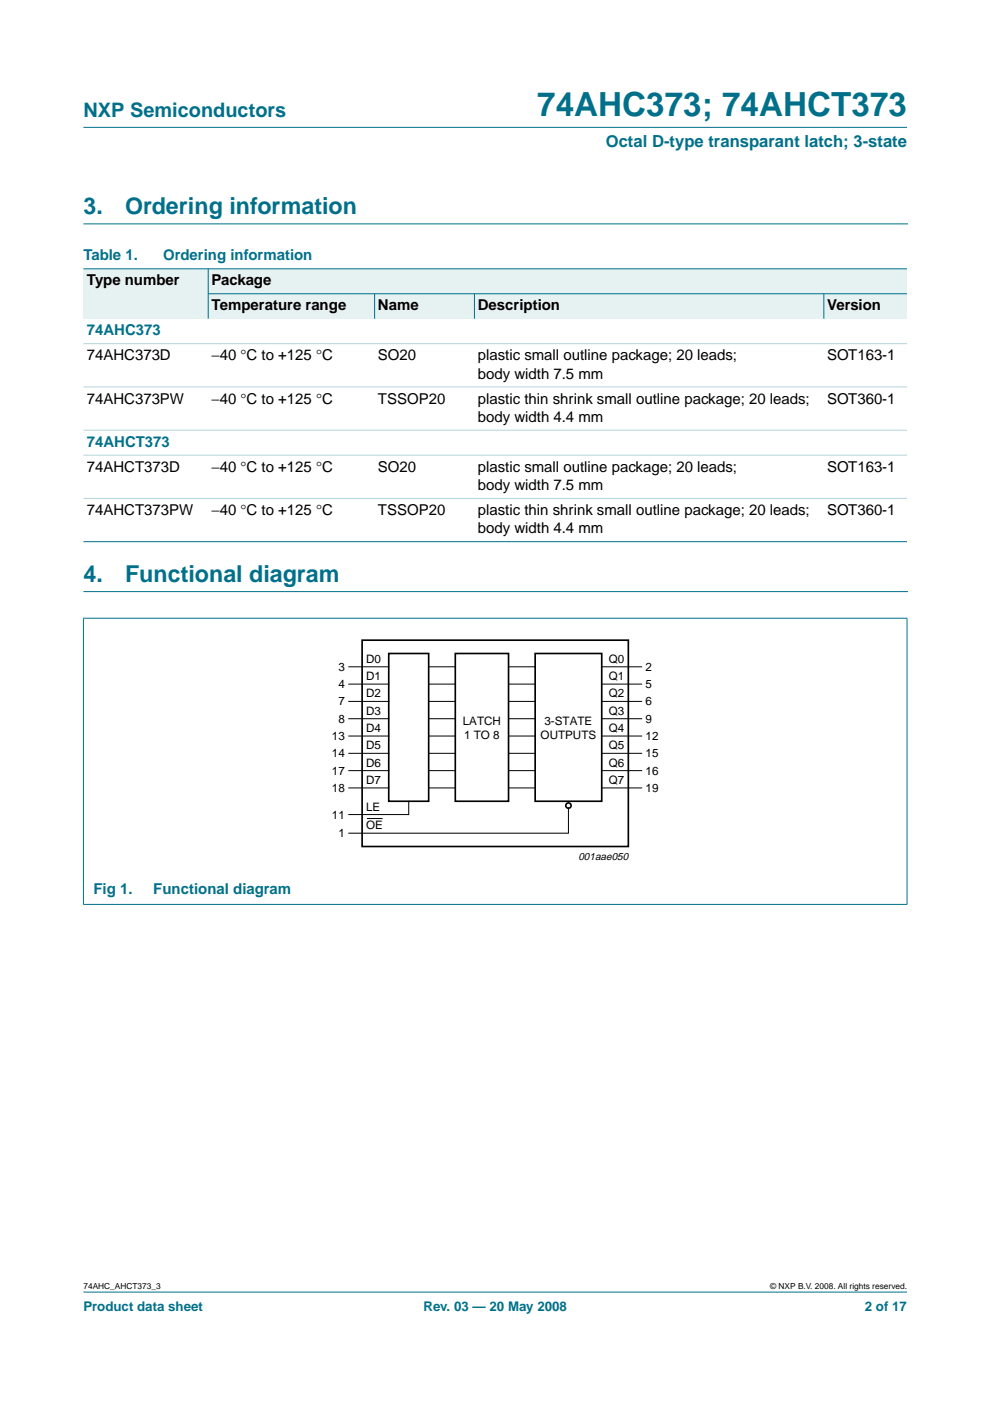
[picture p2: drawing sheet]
<svg xmlns="http://www.w3.org/2000/svg" width="210mm" height="297mm" viewBox="0 0 210 297" stroke-linecap="round" stroke-linejoin="round" font-family="sans-serif">
<defs><g id="words">
<text font-size="7.1" fill="#00708a" x="113.9" y="24.7">74AHC373; 74AHCT373</text>
<g font-size="4.9" fill="#00708a">
<text x="17.7" y="45.5">3.</text>
<text x="26.5" y="45.5">Ordering information</text>
<text x="17.7" y="123.4">4.</text>
<text x="26.5" y="123.4">Functional diagram</text>
</g>
<text font-size="4.2" fill="#00708a" x="17.7" y="24.9">NXP Semiconductors</text>
<text font-size="3.5" fill="#00708a" x="128.4" y="31.1">Octal D-type transparant latch; 3-state</text>
<g font-size="3.2" fill="#00708a">
<text x="17.7" y="55.2">Table 1.</text>
<text x="34.6" y="55.2">Ordering information</text>
<text x="18.4" y="71.1">74AHC373</text>
<text x="18.4" y="94.7">74AHCT373</text>
<text x="19.8" y="189.6">Fig 1.</text>
<text x="32.5" y="189.6">Functional diagram</text>
</g>
<g font-size="3.2">
<text x="18.4" y="60.5">Type number</text>
<text x="44.9" y="60.5">Package</text>
<text x="44.9" y="65.8">Temperature range</text>
<text x="80.1" y="65.8">Name</text>
<text x="101.3" y="65.8">Description</text>
<text x="175.4" y="65.8">Version</text>
<text x="18.4" y="76.4">74AHC373D</text>
<text x="44.9" y="76.4">−40 °C to +125 °C</text>
<text x="80.1" y="76.4">SO20</text>
<text x="101.3" y="76.4">plastic small outline package; 20 leads;</text>
<text x="175.4" y="76.4">SOT163-1</text>
<text x="101.3" y="80.3">body width 7.5 mm</text>
<text x="18.4" y="85.6">74AHC373PW</text>
<text x="44.9" y="85.6">−40 °C to +125 °C</text>
<text x="80.1" y="85.6">TSSOP20</text>
<text x="101.3" y="89.4">body width 4.4 mm</text>
<text x="101.3" y="85.6">plastic thin shrink small outline package; 20 leads;</text>
<text x="175.4" y="85.6">SOT360-1</text>
<text x="18.4" y="100">74AHCT373D</text>
<text x="44.9" y="100">−40 °C to +125 °C</text>
<text x="80.1" y="100">SO20</text>
<text x="101.3" y="100">plastic small outline package; 20 leads;</text>
<text x="175.4" y="100">SOT163-1</text>
<text x="101.3" y="103.9">body width 7.5 mm</text>
<text x="18.4" y="109.2">74AHCT373PW</text>
<text x="44.9" y="109.2">−40 °C to +125 °C</text>
<text x="80.1" y="109.2">TSSOP20</text>
<text x="101.3" y="113.1">body width 4.4 mm</text>
<text x="101.3" y="109.2">plastic thin shrink small outline package; 20 leads;</text>
<text x="175.4" y="109.2">SOT360-1</text>
</g>
<g font-size="2.8" fill="#00708a">
<text x="17.7" y="278">Product data sheet</text>
<text x="89.8" y="278">Rev. 03 — 20 May 2008</text>
<text x="183.4" y="278">2 of 17</text>
</g>
<g font-size="2.5">
<text x="71.7" y="142.2">3</text>
<text x="77.6" y="140.5">D0</text>
<text x="129.1" y="140.5">Q0</text>
<text x="136.9" y="142.2">2</text>
<text x="71.7" y="145.9">4</text>
<text x="71.7" y="149.6">7</text>
<text x="77.6" y="144.2">D1</text>
<text x="77.6" y="147.9">D2</text>
<text x="129.1" y="144.2">Q1</text>
<text x="129.1" y="147.9">Q2</text>
<text x="136.9" y="145.9">5</text>
<text x="136.9" y="149.6">6</text>
<text x="71.7" y="153.2">8</text>
<text x="77.6" y="151.5">D3</text>
<text x="77.6" y="155.2">D4</text>
<text x="98.1" y="153.8">LATCH</text>
<text x="115.4" y="153.8">3-STATE</text>
<text x="129.1" y="151.5">Q3</text>
<text x="129.1" y="155.2">Q4</text>
<text x="136.9" y="153.2">9</text>
<text x="70.4" y="156.9">13</text>
<text x="70.4" y="160.6">14</text>
<text x="77.6" y="158.9">D5</text>
<text x="98.4" y="156.6">1 TO 8</text>
<text x="114.6" y="156.6">OUTPUTS</text>
<text x="129.1" y="158.9">Q5</text>
<text x="136.9" y="156.9">12</text>
<text x="136.9" y="160.6">15</text>
<text x="70.4" y="164.2">17</text>
<text x="70.4" y="167.9">18</text>
<text x="77.6" y="162.5">D6</text>
<text x="77.6" y="166.2">D7</text>
<text x="129.1" y="162.5">Q6</text>
<text x="129.1" y="166.2">Q7</text>
<text x="136.9" y="164.2">16</text>
<text x="136.9" y="167.9">19</text>
<text x="70.4" y="173.5">11</text>
<text x="77.6" y="171.9">LE</text>
<text x="71.7" y="177.5">1</text>
<text x="77.6" y="175.8">OE</text>
</g>
<text font-size="2.2" x="122.6" y="182.3">001aae050</text>
<g font-size="1.8">
<text x="17.7" y="273.4">74AHC_AHCT373_3</text>
<text x="163.3" y="273.4">© NXP B.V. 2008. All rights reserved.</text>
</g>
</g></defs>
<g fill="#00708a" stroke="#00708a" stroke-width=".21">
<path d="M17.7 273.9h174.6z"/>
<path d="M17.7 27h174.6z"/>
</g>
<path d="M17.7 47.5h174.7M17.7 125.4h174.7" fill="none" stroke="#00708a" stroke-width=".21"/>
<g fill="#e6f2f2">
<path d="M17.7 57h26.4v10.6h-26.4z" fill-rule="evenodd"/>
<path d="M44.1 57h148.2v5.3h-148.2z" fill-rule="evenodd"/>
<path d="M44.1 62.3h35.3v5.3h-35.3z" fill-rule="evenodd"/>
<path d="M79.4 62.3h21.2v5.3h-21.2z" fill-rule="evenodd"/>
<path d="M100.6 62.3h74.1v5.3h-74.1z" fill-rule="evenodd"/>
<path d="M174.7 62.3h17.6v5.3h-17.6z" fill-rule="evenodd"/>
</g>
<g fill="#00708a" stroke="#00708a" stroke-width=".21">
<path d="M44.1 56.9v10.7z"/>
<path d="M79.4 62.2v5.4z"/>
<path d="M100.6 62.2v5.4z"/>
<path d="M174.7 62.2v5.4z"/>
<path d="M17.7 57h174.6z"/>
<path d="M44.1 62.3h148.2z"/>
<path d="M17.7 114.8h174.6z"/>
<path d="M17.7 131.1v60.6z"/>
<path d="M192.3 131.1v60.6z"/>
<path d="M17.6 131.1h174.8z"/>
<path d="M17.6 191.8h174.8z"/>
</g>
<g fill="#b3d4db" stroke="#b3d4db" stroke-width=".21">
<path d="M17.7 72.9h174.6z"/>
<path d="M17.7 82h174.6z"/>
<path d="M17.7 91.2h174.6z"/>
<path d="M17.7 96.5h174.6z"/>
<path d="M17.7 105.7h174.6z"/>
</g>
<g fill="none" stroke="#000" stroke-width=".35">
<path d="M76.8 135.7h56.4v43.8h-56.4zM82.4 138.6h8.5v31.3h-8.5zM96.5 138.6h11.3v31.3h-11.3zM113.5 138.6h14.1v31.3h-14.1z"/>
<circle cx="120.5" cy="170.8" r=".56"/>
</g>
<g fill="none" stroke="#000" stroke-width=".21">
<path d="M74 141.4h8.4M74 145h8.4M74 148.7h8.4M74 152.4h8.4M74 156.1h8.4M74 159.7h8.4M90.9 141.4h5.6M90.9 145h5.6M90.9 148.7h5.6M90.9 152.4h5.6M90.9 156.1h5.6M90.9 159.7h5.6"/>
<path d="M107.8 141.4h5.7M107.8 145h5.7M107.8 148.7h5.7M107.8 152.4h5.7M107.8 156.1h5.7M107.8 159.7h5.7M127.6 141.4h8.4M127.6 145h8.4M127.6 148.7h8.4M127.6 152.4h8.4M127.6 156.1h8.4M127.6 159.7h8.4"/>
<path d="M74 163.4h8.4M74 167.1h8.4M77.9 173.5h3.1M86.7 169.9v2.8h-12.7M90.9 163.4h5.6M90.9 167.1h5.6M107.8 163.4h5.7M107.8 167.1h5.7M120.5 171.3v5.4h-46.5M127.6 163.4h8.4M127.6 167.1h8.4"/>
</g>
<use href="#words"/>
</svg>
